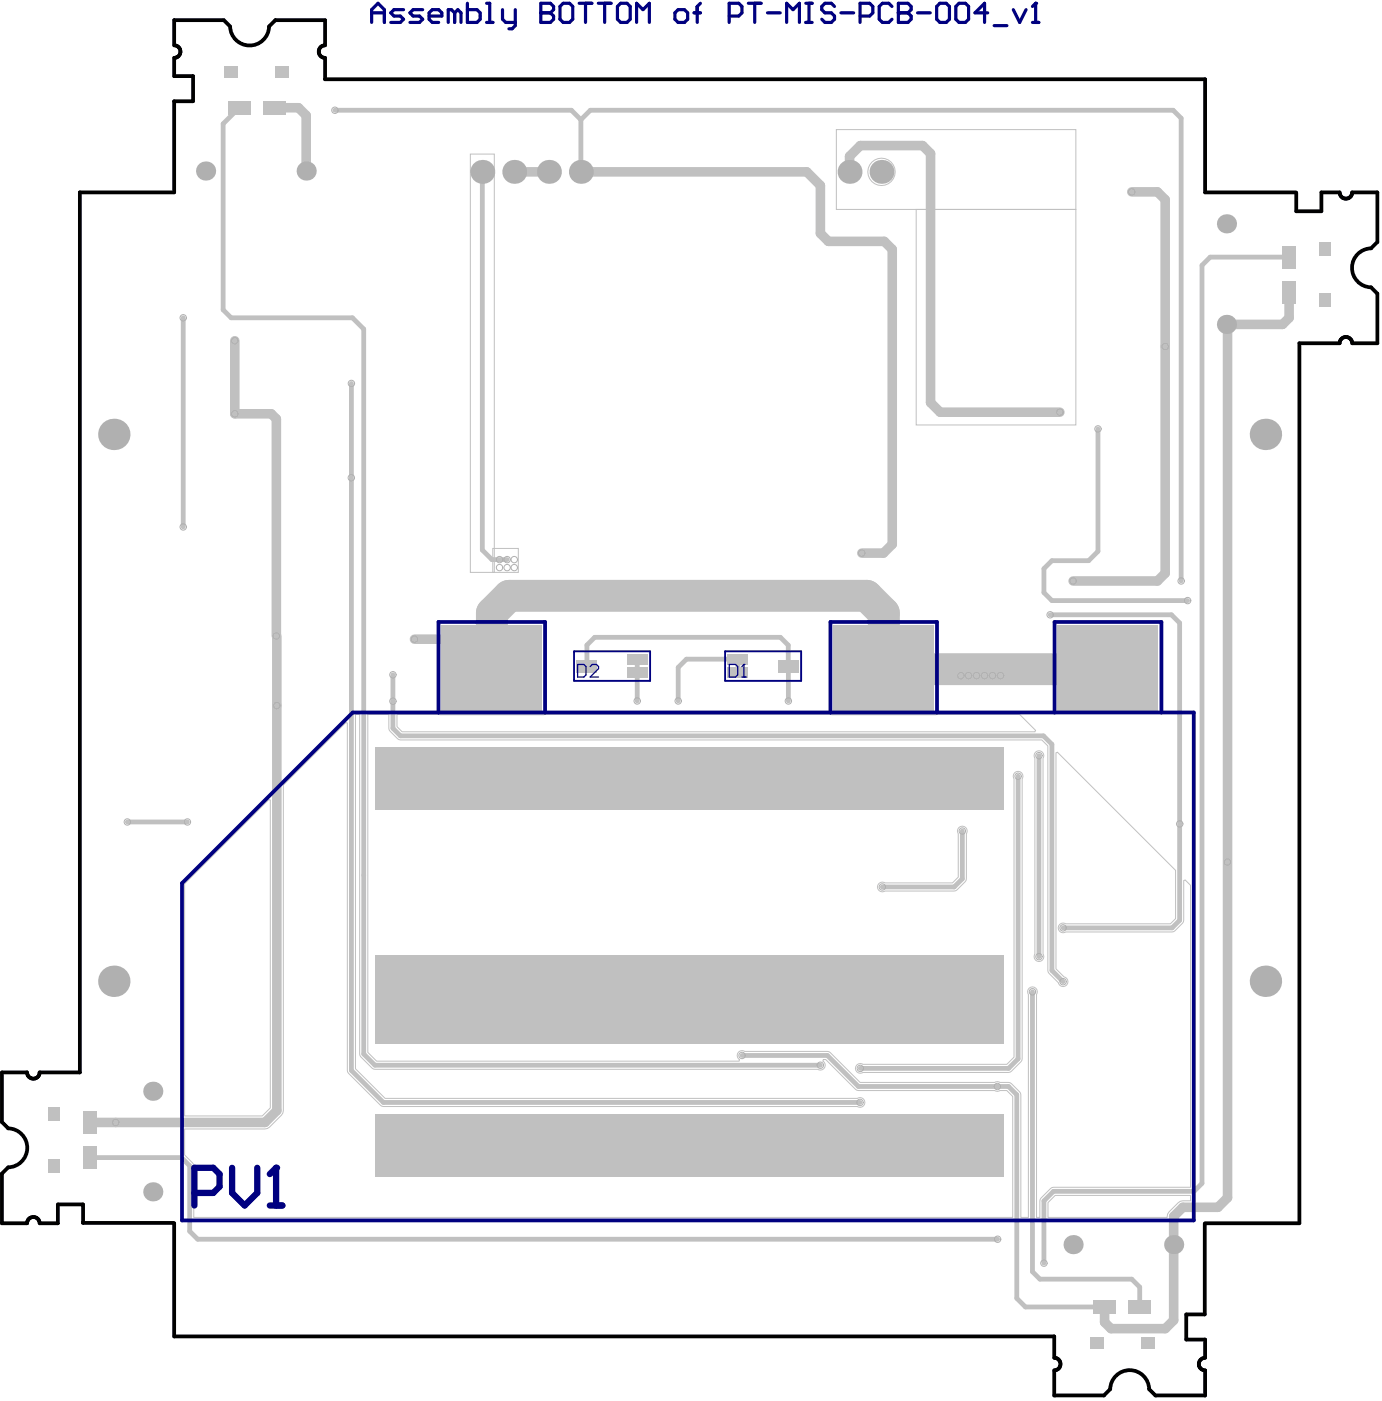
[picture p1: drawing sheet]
<svg xmlns="http://www.w3.org/2000/svg" width="365mm" height="370mm" viewBox="0 0 365 370" stroke-linecap="round" stroke-linejoin="round" font-family="sans-serif">
<path d="M342.7 50.9h-24v-29.9h-232.7v-5.7a1.66 1.66 0 0 1-1.7-1.7 1.66 1.66 0 0 1 1.7-1.6v-6.7h-13.2l-1.6 1.7a5.2 5.2 0 0 1-5.2 5 5.2 5.2 0 0 1-5.1-5l-1.7-1.7h-13.1v6.7a1.66 1.66 0 0 1 1.6 1.6 1.66 1.66 0 0 1-1.6 1.7v4.8h4.9v6.7h-4.9v24.1h-25v232.6h-10.6a1.66 1.66 0 0 1-1.7 1.7 1.66 1.66 0 0 1-1.6-1.7h-6.7v13.2l1.7 1.6a5.2 5.2 0 0 1 5 5.2 5.2 5.2 0 0 1-5 5.1l-1.7 1.7v13.1h6.7a1.66 1.66 0 0 1 1.6-1.6 1.66 1.66 0 0 1 1.7 1.6h4.8v-5h6.7v4.9h24M342.8 51v4.9h6.7v-5h4.8a1.66 1.66 0 0 0 1.6 1.6 1.66 1.66 0 0 0 1.7-1.6h6.6v13.1l-1.6 1.7a5.2 5.2 0 0 0-5.1 5.1 5.2 5.2 0 0 0 5.1 5.2l1.6 1.6v13.2h-6.6a1.66 1.66 0 0 0-1.7-1.7 1.66 1.66 0 0 0-1.6 1.7h-10.7v232.6h-24.9M46.1 323.4v29.9h232.7v5.7a1.66 1.66 0 0 1 1.7 1.7 1.66 1.66 0 0 1-1.7 1.6v6.7h13.1l1.7-1.7a5.2 5.2 0 0 1 5.1-5 5.2 5.2 0 0 1 5.2 5l1.7 1.7h13.1v-6.7a1.66 1.66 0 0 1-1.7-1.6 1.66 1.66 0 0 1 1.7-1.7v-4.8h-5v-6.7h4.9v-24" fill="none" stroke="#000" stroke-width="1"/>
<g fill="none" stroke="#c0c0c0" stroke-width=".26">
<path d="M221.2 34.3h63.3v21.1h-63.3zM124.4 40.7h6.3v110.6h-6.3zM242.3 55.4h42.2v57h-42.2zM130.3 145h6.8v6.3h-6.8zM97.3 188.9h5.5l.1 4.1 2.2 2.3 .8 .3h169.6l1.6 1.6v59.4l.3 .8 2.5 2.4a1.28 1.28 0 0 0 2.2 .7 1.28 1.28 0 0 0-.7-2.2l-2.1-2.1v-57.1l.3-.2 31.3 31.2v12.8l-1.4 1.4h-27.7a1.28 1.28 0 0 0-2 1 1.28 1.28 0 0 0 2 1.1l28.6-.1 2.6-2.6v-10.9l.4-.1 1.4 1.4v79.8h-36.2l-.8 .3-2.7 2.9-.1 4.8h-.9v-59a1.28 1.28 0 0 0-1.1-2 1.28 1.28 0 0 0-1 2v59h-2l-.1-32.9-2.8-2.7-2.7-.1a1.15 1.15 0 0 0-1.3 0h-35.6l-8.3-8.1-22.3-.1a1.27 1.27 0 0 0-1.8 .4 1.27 1.27 0 0 0 .5 1.7l-.1 .5h-95.9l-2.3-2.4zM105 188.9h164.7l4.2 4.2-.2 .4h-167.4l-1.3-1.4zM273.8 198.9a1.28 1.28 0 0 1 1.8-.1 1.28 1.28 0 0 1 .2 1.7v51.8a1.28 1.28 0 0 1-1 1.9 1.28 1.28 0 0 1-1.1-1.9v-51.8a1.23 1.23 0 0 1 .1-1.6zM74.9 207.5l16.6-16.5 .4 .2v91.8l.3 .8 8.8 8.7 125.8 .1a1.28 1.28 0 0 0 1.9-1.1 1.28 1.28 0 0 0-1.9-1.1h-125l-7.8-7.8v-93.7h1.1v89.8l.3 .7 3 3 .8 .3h117.1a1.27 1.27 0 0 0 1.7-.4 1.27 1.27 0 0 0-.4-1.7l.1-.5h.7l7.9 7.9 .7 .3h36.1a1.15 1.15 0 0 0 1.3 0h1.9l1.5 1.6v32h-216.6v-13.7l-.3-.7-2.1-2.1v-6.9h21.3l1.2-.5 3.5-3.7zM268.3 204.3a1.28 1.28 0 0 1 1.7-.1 1.28 1.28 0 0 1 .3 1.7l-.1 74.5-2.7 2.8-.8 .4h-38.5a1.28 1.28 0 0 1-2-1.1 1.28 1.28 0 0 1 2-1.1h38.1l1.9-1.9v-73.6a1.23 1.23 0 0 1 .1-1.6zM48.8 233.7l22.3-22.3 .4 .1v81.4l-2.1 2.2h-20.6zM232.4 233.6a1.23 1.23 0 0 1 1.6-.2h17.9l1.5-1.5v-11.5a1.28 1.28 0 0 1 1.1-2 1.28 1.28 0 0 1 1.1 2v12l-.3 .7-2.2 2.2-.8 .3h-18.3a1.28 1.28 0 0 1-1.7-.3 1.28 1.28 0 0 1 .1-1.7zM277.1 318l2-1.9h35.7v1.4h-2l-1.2 .5-2.4 2.4-.4 .6-.1 .9h-31.6z"/>
<circle cx="233.1" cy="45.4" r="3.6"/>
</g>
<g fill="none" stroke="#c0c0c0" stroke-width="1.3">
<path d="M63.3 28.5l-4.3 4.2v49.2l2.1 2.1h32.1l3 3v191.7l3 2.9h117.7M88.6 29.1h62.5l2.5 2.6M153.6 31.7v13.7M153.6 31.7l2.5-2.6h154.2l2.1 2.2v122.3M127.6 45.4v100l2.5 2.6h4M340.9 68h-20.9l-2.1 2.1v242.8l-2.1 2.1h-37.2l-2.5 2.5v16.5M48.5 84v55.3M92.9 101.4v181.6l8.5 8.5h126M290.4 113.4v32.4l-2.5 2.4h-9.7l-2.1 2.2v6.3l2.1 2.1h35.9M103.9 178.4v14.2l2 2h170.1l2.2 2.2v59.8l2.9 3M122.2 169l7.9 7.9M155.2 176.1v-5.5l2.1-2.1h49.1l2.1 2.1v14.7"/>
<path d="M168.5 174.3v11M195.2 177.9v-3.6h-13.7l-2.1 2.2v8.8M208.5 176.1h.1M277.7 162.5h32.1l2.2 2.2v78.6l-2 2h-28.9M274.8 199.8v53.1M33.7 217.3h15.9M254.5 219.7v12.7l-2.2 2.1h-19M269.2 205.2v74.8l-2.5 2.5h-39.2M196.2 279.1h22.6l8.2 8.2h39.7l2.2 2.1v53.9l2.3 2.3h20.9M273 262.2v74l2 2h24.3l2.1 2.1v5.3M23.8 306.1h24.2l2.2 2.1v17.3l2.1 2.1h211.5"/>
</g>
<path d="M72.5 28.5h6.4l2.1 2v14.7M136 45.4h9.2M154.3 46.1l.7-.7h58.4l3.6 3.6v12.7l2.1 2.1h14.7l2.2 2.1v78l-2.4 2.3h-5.7M224.7 46.7v-5.4l2.8-2.8h16.5l2.1 2.1v65.9l2.5 2.5h31.7M299.3 50.7h6.8l2 2.1v98.8l-2 2h-22.3M340.9 77.3v6.7l-1.7 1.8h-14.9l.3 .3v230.6l-2.5 2.5h-9.3l-2.4 2.4v27.5l-2.2 2.2h-14.4l-1.7-1.7v-4M62.1 90.1v19.3h9.6l1.4 1.4v57.4M73.2 168.3v125.3l-3.1 3.2h-46.3M109.6 169h12.6" fill="none" stroke="#c0c0c0" stroke-width="2.5"/>
<path d="M130.1 176.9v-14.8l4.5-4.6h94.6l4.5 4.6v14.8h59.3" fill="none" stroke="#c0c0c0" stroke-width="8.4"/>
<g fill="none" stroke="#b0b0b0" stroke-width=".26">
<circle cx="88.6" cy="29.1" r=".84"/>
<circle cx="299.3" cy="50.7" r=".84"/>
<circle cx="48.5" cy="84" r=".84"/>
<circle cx="62.1" cy="90.1" r=".84"/>
<circle cx="308.1" cy="91.6" r=".84"/>
<circle cx="62.1" cy="109.4" r=".84"/>
<circle cx="92.9" cy="101.4" r=".84"/>
<circle cx="280.3" cy="109" r=".84"/>
<circle cx="290.4" cy="113.4" r=".84"/>
<circle cx="48.5" cy="139.3" r=".84"/>
<circle cx="92.9" cy="126.3" r=".84"/>
<circle cx="132.1" cy="150.1" r=".84"/>
<circle cx="132.1" cy="148" r=".84"/>
<circle cx="134.1" cy="150.1" r=".84"/>
<circle cx="134.1" cy="148" r=".84"/>
<circle cx="136" cy="150.1" r=".84"/>
<circle cx="136" cy="148" r=".84"/>
<circle cx="227.9" cy="146.2" r=".84"/>
<circle cx="283.8" cy="153.6" r=".84"/>
<circle cx="312.4" cy="153.6" r=".84"/>
<circle cx="314.1" cy="158.8" r=".84"/>
<circle cx="73.1" cy="168.2" r=".84"/>
<circle cx="103.9" cy="178.4" r=".84"/>
<circle cx="109.6" cy="169" r=".84"/>
<circle cx="254.1" cy="178.6" r=".84"/>
<circle cx="256.1" cy="178.6" r=".84"/>
<circle cx="258.3" cy="178.6" r=".84"/>
<circle cx="260.4" cy="178.6" r=".84"/>
<circle cx="262.5" cy="178.6" r=".84"/>
<circle cx="264.6" cy="178.6" r=".84"/>
<circle cx="277.7" cy="162.5" r=".84"/>
<circle cx="291.1" cy="179.1" r=".84"/>
<circle cx="291.1" cy="176.9" r=".84"/>
<circle cx="293" cy="176.9" r=".84"/>
<circle cx="293" cy="179.1" r=".84"/>
<circle cx="295" cy="179.1" r=".84"/>
<circle cx="295" cy="176.9" r=".84"/>
<circle cx="73.2" cy="186.6" r=".84"/>
<circle cx="103.9" cy="185.4" r=".84"/>
<circle cx="168.5" cy="185.3" r=".84"/>
<circle cx="179.4" cy="185.3" r=".84"/>
<circle cx="208.5" cy="185.3" r=".84"/>
<circle cx="274.8" cy="199.8" r=".84"/>
<circle cx="291.1" cy="181.2" r=".84"/>
<circle cx="291.1" cy="183.3" r=".84"/>
<circle cx="291.2" cy="185.4" r=".84"/>
<circle cx="293" cy="181.2" r=".84"/>
<circle cx="293" cy="185.4" r=".84"/>
<circle cx="293" cy="183.3" r=".84"/>
<circle cx="295" cy="181.2" r=".84"/>
<circle cx="295" cy="185.4" r=".84"/>
<circle cx="295" cy="183.3" r=".84"/>
<circle cx="33.7" cy="217.3" r=".84"/>
<circle cx="49.6" cy="217.3" r=".84"/>
<circle cx="132.1" cy="205.2" r=".84"/>
<circle cx="132.1" cy="207.1" r=".84"/>
<circle cx="132.1" cy="203.3" r=".84"/>
<circle cx="134.1" cy="207.1" r=".84"/>
<circle cx="134.1" cy="205.2" r=".84"/>
<circle cx="134.1" cy="203.3" r=".84"/>
<circle cx="136" cy="207.1" r=".84"/>
<circle cx="136" cy="205.2" r=".84"/>
<circle cx="136" cy="203.3" r=".84"/>
<circle cx="254.5" cy="219.7" r=".84"/>
<circle cx="269.2" cy="205.2" r=".84"/>
<circle cx="312" cy="217.8" r=".84"/>
<circle cx="233.3" cy="234.5" r=".84"/>
<circle cx="324.6" cy="227.9" r=".84"/>
<circle cx="274.8" cy="252.9" r=".84"/>
<circle cx="281.1" cy="259.6" r=".84"/>
<circle cx="281.1" cy="245.3" r=".84"/>
<circle cx="176.3" cy="264" r=".84"/>
<circle cx="196.2" cy="279.1" r=".84"/>
<circle cx="273" cy="262.2" r=".84"/>
<circle cx="30.6" cy="296.8" r=".84"/>
<circle cx="216.9" cy="281.6" r=".84"/>
<circle cx="227.4" cy="291.5" r=".84"/>
<circle cx="227.5" cy="282.5" r=".84"/>
<circle cx="263.8" cy="287.3" r=".84"/>
<circle cx="176.3" cy="304.1" r=".84"/>
<circle cx="263.8" cy="327.6" r=".84"/>
<circle cx="276.1" cy="334" r=".84"/>
</g>
<g fill="#b0b0b0">
<circle cx="334.7" cy="114.9" r="4.2"/>
<circle cx="324.3" cy="85.8" r="2.53"/>
<circle cx="324.3" cy="59.2" r="2.53"/>
<circle cx="310.4" cy="329.1" r="2.53"/>
<circle cx="283.8" cy="329.1" r="2.53"/>
<circle cx="81" cy="45.2" r="2.53"/>
<circle cx="54.4" cy="45.2" r="2.53"/>
<circle cx="40.4" cy="315.1" r="2.53"/>
<circle cx="40.4" cy="288.5" r="2.53"/>
<circle cx="30.1" cy="114.9" r="4.2"/>
<circle cx="334.7" cy="259.4" r="4.2"/>
<circle cx="233.1" cy="45.4" r="3.2"/>
<circle cx="224.7" cy="45.4" r="3.2"/>
<circle cx="145.2" cy="45.4" r="3.2"/>
<circle cx="153.6" cy="45.4" r="3.2"/>
<circle cx="136" cy="45.4" r="3.2"/>
<circle cx="127.6" cy="45.4" r="3.2"/>
<circle cx="30.1" cy="259.4" r="4.2"/>
</g>
<g fill="#c0c0c0">
<path d="M339.1 74.3h3.6v6h-3.6z" fill-rule="evenodd"/>
<path d="M21.9 303.1h3.7v6h-3.7z" fill-rule="evenodd"/>
<path d="M21.9 293.8h3.7v6h-3.7z" fill-rule="evenodd"/>
<path d="M339.1 65h3.6v6h-3.6z" fill-rule="evenodd"/>
<path d="M298.4 343.7h6v3.7h-6z" fill-rule="evenodd"/>
<path d="M192.5 176.6h5.3v2.7h-5.3z" fill-rule="evenodd"/>
<path d="M205.8 174.4h5.3v3.4h-5.3z" fill-rule="evenodd"/>
<path d="M165.9 176.6h5.3v2.7h-5.3z" fill-rule="evenodd"/>
<path d="M152.6 174.4h5.3v3.4h-5.3z" fill-rule="evenodd"/>
<path d="M60.3 26.7h5.9v3.6h-5.9z" fill-rule="evenodd"/>
<path d="M69.6 26.7h5.9v3.6h-5.9z" fill-rule="evenodd"/>
<path d="M348.9 77.6h3v3.6h-3z" fill-rule="evenodd"/>
<path d="M348.9 64h3v3.7h-3z" fill-rule="evenodd"/>
<path d="M301.7 353.5h3.6v3h-3.6z" fill-rule="evenodd"/>
<path d="M288.2 353.5h3.6v3h-3.6z" fill-rule="evenodd"/>
<path d="M192.5 173h5.3v2.6h-5.3z" fill-rule="evenodd"/>
<path d="M165.9 173h5.3v2.6h-5.3z" fill-rule="evenodd"/>
<path d="M59.3 17.5h3.7v3h-3.7z" fill-rule="evenodd"/>
<path d="M72.8 17.5h3.7v3h-3.7z" fill-rule="evenodd"/>
<path d="M12.8 306.3h3v3.7h-3z" fill-rule="evenodd"/>
<path d="M12.8 292.8h3v3.7h-3z" fill-rule="evenodd"/>
<path d="M289.1 343.7h6v3.7h-6z" fill-rule="evenodd"/>
<path d="M220.4 165.3h26.6v23.3h-26.6z" fill-rule="evenodd"/>
<path d="M116.8 165.3h26.6v23.3h-26.6z" fill-rule="evenodd"/>
<path d="M279.7 165.3h26.6v23.3h-26.6z" fill-rule="evenodd"/>
<path d="M99.3 294.4h166.2v16.7h-166.2z" fill-rule="evenodd"/>
<path d="M99.3 252.7h166.2v23.3h-166.2z" fill-rule="evenodd"/>
<path d="M99.3 197.5h166.2v16.6h-166.2z" fill-rule="evenodd"/>
</g>
<path d="M93.3 188.4h.1M48.1 233.5h.1" fill="none" stroke="#000080" stroke-width=".84"/>
<path d="M93.4 188.4h222.3v134.3h-267.6v-89.2l45.2-45.1M144.1 188.4v-24h-28.1v24M219.6 188.4v-24h28.2v24M278.9 188.4v-24h28.2v24" fill="none" stroke="#000080" stroke-width="1"/>
<path d="M151.8 172.2h20.1v7.8h-20.1zM191.8 172.2h20.1v7.8h-20.1z" fill="none" stroke="#000080" stroke-width=".5"/>
<path d="M192.9 175.7h1.6l.6 .5v2.3l-.6 .5h-1.6zM196.2 179h1.1M196.7 175.7v3.3" fill="none" stroke="#000080" stroke-width=".33"/>
<circle cx="196.7" cy="175.7" r=".17" fill="#000080"/>
<path d="M152.7 175.7h1.7l.6 .5v2.3l-.6 .5h-1.7zM156.1 176.2l.5-.5h1.1l.6 .5v.6l-2.2 2.2h2.2M196.7 175.7l-.5 .5" fill="none" stroke="#000080" stroke-width=".33"/>
<g fill="none" stroke="#000080" stroke-width=".84">
<path d="M98.3 5.9v-3.3l1.7-1.7 1.7 1.7v3.3M98.3 3.4h3.4M106.7 2.6h-2.5l-.9 .8 .9 .8h1.7l.8 .9-.8 .8h-2.6M111.8 2.6h-2.5l-.9 .8 .9 .8h1.6l.9 .9-.9 .8h-2.5M113.5 4.2h3.4v-.8l-.9-.8h-1.7l-.8 .8v1.7l.8 .8h1.7M120.2 3.4l-.8-.8h-.9v3.3M120.2 3.4v2.5M120.2 3.4l.9-.8 .8 .8v2.5M123.6 .9v5h2.5l.9-.8v-1.7l-.9-.8h-2.5M128.7 5.9h1.7M128.7 .9h.8v5M132.9 2.6v2.5l.8 .8h2.6"/>
<path d="M136.3 2.6v4.2l-.9 .8h-.8M143 .9v5h2.6l.8-.8v-.9l-.8-.8h-2.6"/>
</g>
<circle cx="143" cy="3.4" r=".42" fill="#000080"/>
<g fill="none" stroke="#000080" stroke-width=".84">
<path d="M143 .9h2.6l.8 .8v.9l-.8 .8h-2.6M148.1 1.7l.8-.8h1.7l.9 .8v3.4l-.9 .8h-1.7l-.8-.8zM153.2 .9h3.3M154.8 .9v5M158.2 .9h3.4M159.9 .9v5M164.1 .9h1.7l.9 .8v3.4l-.9 .8h-1.7l-.8-.8v-3.4zM168.4 5.9v-5l1.6 1.7 1.7-1.7v5M179.3 2.6h1.7l.9 .8v1.7l-.9 .8h-1.7l-.8-.8v-1.7zM183.5 3.4h1.7M185.2 .9l-.8 .8v4.2M192.8 4.2h2.6l.8-.8v-1.7l-.8-.8h-2.6v5"/>
<path d="M197.9 .9h3.4M199.6 .9v5M203 3.4h3.3M208 5.9v-5l1.7 1.7 1.7-1.7v5M213.1 .9h1.7M213.1 5.9h1.7M213.9 .9v5M220.7 1.7l-.9-.8h-1.6l-.9 .8v.9l.9 .8h1.6l.9 .8v.9l-.9 .8h-1.6l-.9-.8M222.4 3.4h3.4M227.4 4.2h2.6l.8-.8v-1.7l-.8-.8h-2.6v5M235.9 1.7l-.9-.8h-1.6l-.9 .8v3.4l.9 .8h1.6l.9-.8M237.6 .9v5h2.5l.9-.8v-.9l-.9-.8h-2.5"/>
</g>
<circle cx="237.6" cy="3.4" r=".42" fill="#000080"/>
<path d="M237.6 .9h2.5l.9 .8v.9l-.9 .8h-2.5M242.6 3.4h3.4M247.7 1.7l.9-.8h1.6l.9 .8v3.4l-.9 .8h-1.6l-.9-.8zM252.8 1.7l.8-.8h1.7l.9 .8v3.4l-.9 .8h-1.7l-.8-.8zM261.2 3.4h-3.4l2.6-2.5v5M262.9 6.8h3.4M268 2.6l1.7 3.3 1.6-3.3M273 5.9h1.7M273.9 .9v5" fill="none" stroke="#000080" stroke-width=".84"/>
<circle cx="273.9" cy=".9" r=".42" fill="#000080"/>
<path d="M273.9 .9l-.9 .8" fill="none" stroke="#000080" stroke-width=".84"/>
<path d="M51.4 315.4h5l1.7-1.7v-3.3l-1.7-1.6h-5v9.9M61.4 308.8v6.6l3.3 3.3 3.3-3.3v-6.6M71.4 318.7h3.3M73 308.8v9.9" fill="none" stroke="#000080" stroke-width="1.7"/>
<circle cx="73" cy="308.8" r=".83" fill="#000080"/>
<path d="M73 308.8l-1.6 1.6" fill="none" stroke="#000080" stroke-width="1.7"/>
</svg>
